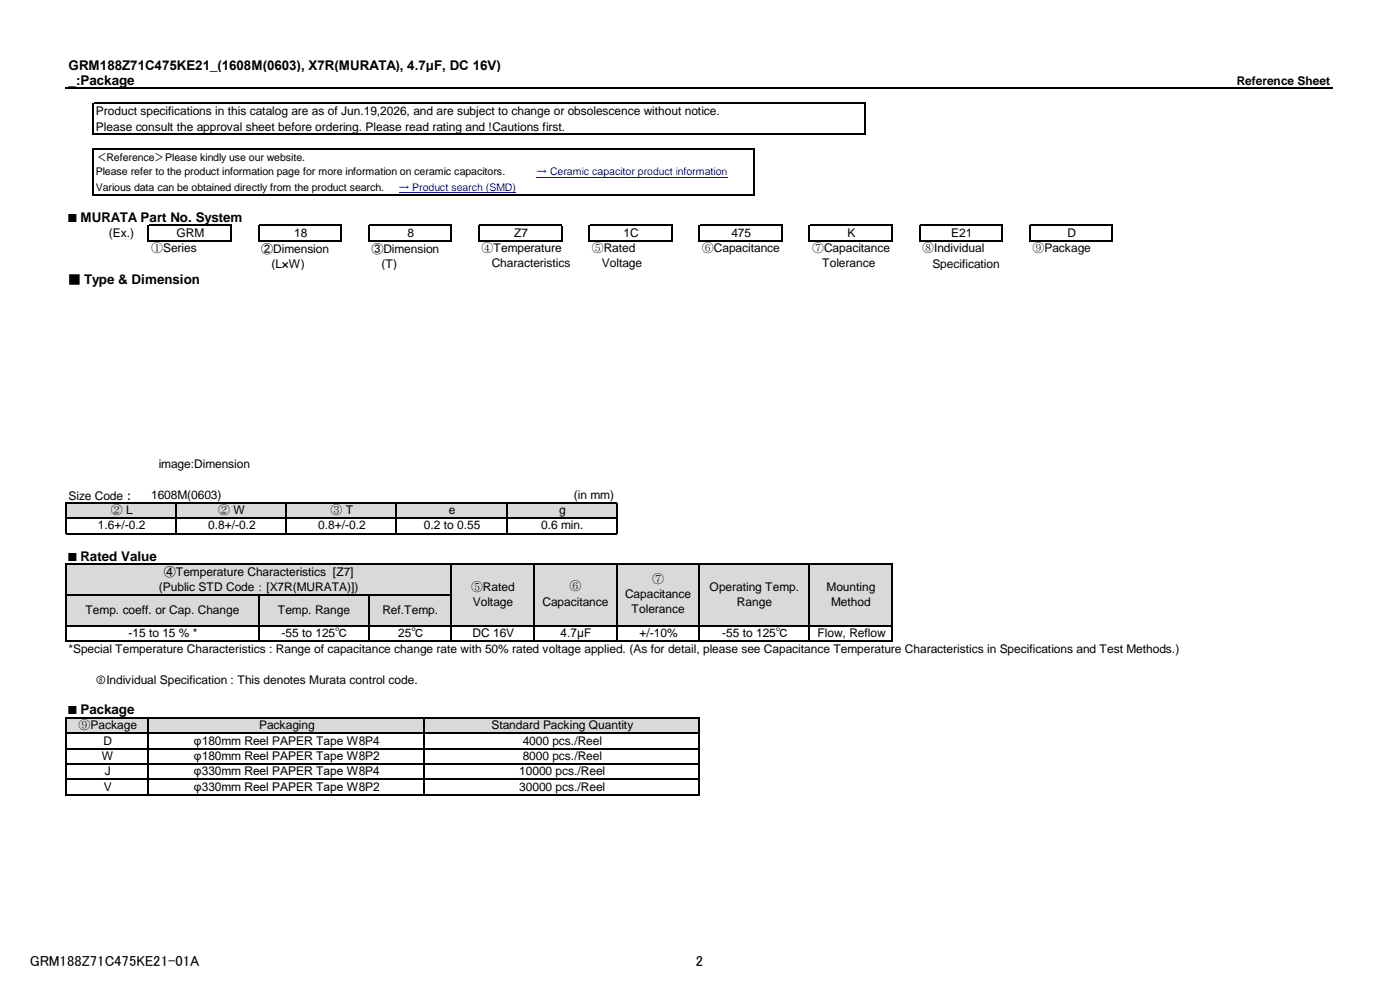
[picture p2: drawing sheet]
<svg xmlns="http://www.w3.org/2000/svg" width="297mm" height="210mm" viewBox="0 0 297 210" stroke-linecap="round" stroke-linejoin="round" font-family="sans-serif">
<defs><g id="words">
<g font-size="3.1">
<text x="6.3" y="205">GRM188Z71C475KE21-01A</text>
<text x="147.6" y="205">2</text>
</g>
<g font-size="2.8">
<text x="14.6" y="14.8">GRM188Z71C475KE21_(1608M(0603), X7R(MURATA), 4.7μF, DC 16V)</text>
<text x="14.6" y="18">_:Package</text>
<text x="14.6" y="47">■ MURATA Part No. System</text>
<text x="14.6" y="60.3">■ Type &amp; Dimension</text>
<text x="14.6" y="118.9">■ Rated Value</text>
<text x="14.6" y="151.5">■ Package</text>
</g>
<g font-size="2.5">
<text x="262.4" y="18">Reference Sheet</text>
<text x="20.4" y="24.5">Product specifications in this catalog are as of Jun.19,2026, and are subject to change or obsolescence without notice.</text>
<text x="20.4" y="27.7">Please consult the approval sheet before ordering. Please read rating and !Cautions first.</text>
<text x="23.1" y="50.2">(Ex.)</text>
<text x="32.1" y="53.6">①Series</text>
<text x="37.5" y="50.2">GRM</text>
<text x="55.4" y="53.6">②Dimension</text>
<text x="62.4" y="50.2">18</text>
<text x="78.8" y="53.6">③Dimension</text>
<text x="86.5" y="50.2">8</text>
<text x="102.2" y="53.6">④Temperature</text>
<text x="109.1" y="50.2">Z7</text>
<text x="125.5" y="53.6">⑤Rated</text>
<text x="132.3" y="50.2">1C</text>
<text x="148.9" y="53.6">⑥Capacitance</text>
<text x="155.2" y="50.2">475</text>
<text x="172.3" y="53.6">⑦Capacitance</text>
<text x="179.8" y="50.2">K</text>
<text x="195.6" y="53.6">⑧Individual</text>
<text x="201.8" y="50.2">E21</text>
<text x="219" y="53.6">⑨Package</text>
<text x="226.5" y="50.2">D</text>
<text x="57.6" y="56.8">(L×W)</text>
<text x="80.9" y="56.8">(T)</text>
<text x="104.3" y="56.7">Characteristics</text>
<text x="127.7" y="56.7">Voltage</text>
<text x="174.4" y="56.7">Tolerance</text>
<text x="197.8" y="56.8">Specification</text>
<text x="33.7" y="99.2">image:Dimension</text>
<text x="14.5" y="106.1">Size Code：</text>
<text x="32.1" y="105.9">1608M(0603)</text>
<text x="121.8" y="105.9">(in mm)</text>
<text x="20.8" y="112.3">1.6+/-0.2</text>
<text x="23.5" y="109">② L</text>
<text x="44.2" y="112.3">0.8+/-0.2</text>
<text x="46.3" y="109">② W</text>
<text x="67.5" y="112.3">0.8+/-0.2</text>
<text x="70.1" y="109">③ T</text>
<text x="89.9" y="112.3">0.2 to 0.55</text>
<text x="95.2" y="109">e</text>
<text x="114.8" y="112.3">0.6 min.</text>
<text x="118.6" y="109">g</text>
<text x="33.7" y="125.3">(Public STD Code：[X7R(MURATA)])</text>
<text x="34.8" y="122.2">④Temperature Characteristics [Z7]</text>
<text x="99.9" y="125.3">⑤Rated</text>
<text x="120.8" y="125.2">⑥</text>
<text x="138.4" y="123.6">⑦</text>
<text x="150.6" y="125.4">Operating Temp.</text>
<text x="175.4" y="125.4">Mounting</text>
<text x="18.1" y="130.2">Temp. coeff. or Cap. Change</text>
<text x="58.9" y="130.2">Temp. Range</text>
<text x="81.1" y="130.2">Ref.Temp.</text>
<text x="100.3" y="128.6">Voltage</text>
<text x="115.1" y="128.5">Capacitance</text>
<text x="132.6" y="126.9">Capacitance</text>
<text x="134" y="130">Tolerance</text>
<text x="156.4" y="128.5">Range</text>
<text x="176.3" y="128.5">Method</text>
<text x="27.3" y="135.1">-15 to 15 % *</text>
<text x="59.7" y="135.1">-55 to 125℃</text>
<text x="84.5" y="135.1">25℃</text>
<text x="100.3" y="135.1">DC 16V</text>
<text x="118.9" y="135.1">4.7μF</text>
<text x="135.7" y="135.1">+/-10%</text>
<text x="153.2" y="135.1">-55 to 125℃</text>
<text x="173.4" y="135.1">Flow, Reflow</text>
<text x="14.5" y="138.5">*Special Temperature Characteristics : Range of capacitance change rate with 50% rated voltage applied. (As for detail, please see Capacitance Temperature Characteristics in Specifications and Test Methods.)</text>
<text x="20.4" y="145.1">⑧Individual Specification : This denotes Murata control code.</text>
<text x="16.7" y="154.6">⑨Package</text>
<text x="55" y="154.7">Packaging</text>
<text x="104.2" y="154.7">Standard Packing Quantity</text>
<text x="21.6" y="161.2">W</text>
<text x="22" y="157.9">D</text>
<text x="41.2" y="161.2">φ180mm Reel PAPER Tape W8P2</text>
<text x="41.2" y="157.9">φ180mm Reel PAPER Tape W8P4</text>
<text x="110.9" y="161.2">8000 pcs./Reel</text>
<text x="110.9" y="157.9">4000 pcs./Reel</text>
<text x="22.1" y="167.7">V</text>
<text x="22.3" y="164.5">J</text>
<text x="41.2" y="167.7">φ330mm Reel PAPER Tape W8P2</text>
<text x="41.2" y="164.5">φ330mm Reel PAPER Tape W8P4</text>
<text x="110.2" y="167.7">30000 pcs./Reel</text>
<text x="110.2" y="164.5">10000 pcs./Reel</text>
</g>
<g font-size="2.2">
<text x="20.3" y="34.1">＜Reference＞Please kindly use our website.</text>
<text x="20.3" y="37.2">Please refer to the product information page for more information on ceramic capacitors.</text>
<text x="20.3" y="40.5">Various data can be obtained directly from the product search.</text>
</g>
<g font-size="2.2" fill="#00f">
<text x="84.6" y="40.5">→ Product search (SMD)</text>
<text x="113.8" y="37.2">→ Ceramic capacitor product information</text>
</g>
</g></defs>
<path d="M14 106.7h116.9v3.3h-116.9z" fill-rule="evenodd" fill="#d9d9d9"/>
<g fill="#fff">
<path d="M130.8 106.7h157.8v3.3h-157.8z" fill-rule="evenodd"/>
<path d="M8.2 109.9h5.8v3.3h-5.8z" fill-rule="evenodd"/>
<path d="M14 109.9h116.9v3.3h-116.9z" fill-rule="evenodd"/>
<path d="M130.8 109.9h157.8v3.3h-157.8z" fill-rule="evenodd"/>
<path d="M8.2 113.2h280.4v3.1h-280.4z" fill-rule="evenodd"/>
<path d="M8.2 116.2h5.8v3.5h-5.8z" fill-rule="evenodd"/>
<path d="M19.8 116.2h268.8v3.5h-268.8z" fill-rule="evenodd"/>
<path d="M8.2 119.7h5.8v13.1h-5.8z" fill-rule="evenodd"/>
</g>
<path d="M14 119.7h175.3v13.1h-175.3z" fill-rule="evenodd" fill="#d9d9d9"/>
<g fill="#fff">
<path d="M189.3 119.7h99.3v13.1h-99.3z" fill-rule="evenodd"/>
<path d="M8.2 132.7h5.8v3.3h-5.8z" fill-rule="evenodd"/>
<path d="M14 132.7h175.3v3.3h-175.3z" fill-rule="evenodd"/>
<path d="M189.3 132.7h99.3v3.3h-99.3z" fill-rule="evenodd"/>
<path d="M8.2 136h5.8v3.3h-5.8z" fill-rule="evenodd"/>
<path d="M19.8 136h268.8v3.3h-268.8z" fill-rule="evenodd"/>
<path d="M8.2 139.3h280.4v3.3h-280.4z" fill-rule="evenodd"/>
<path d="M8.2 142.5h11.7v3.3h-11.7z" fill-rule="evenodd"/>
<path d="M25.7 142.5h262.9v3.3h-262.9z" fill-rule="evenodd"/>
<path d="M8.2 145.8h280.4v3.1h-280.4z" fill-rule="evenodd"/>
<path d="M8.2 148.8h5.8v3.5h-5.8z" fill-rule="evenodd"/>
<path d="M19.8 148.8h268.8v3.5h-268.8z" fill-rule="evenodd"/>
<path d="M8.2 152.3h5.8v3.3h-5.8z" fill-rule="evenodd"/>
</g>
<path d="M14 152.3h134.4v3.3h-134.4z" fill-rule="evenodd" fill="#d9d9d9"/>
<g fill="#fff">
<path d="M148.4 152.3h140.2v3.3h-140.2z" fill-rule="evenodd"/>
<path d="M8.2 155.6h5.8v13h-5.8z" fill-rule="evenodd"/>
<path d="M14 155.6h134.4v13h-134.4z" fill-rule="evenodd"/>
<path d="M148.4 155.6h140.2v13h-140.2z" fill-rule="evenodd"/>
<path d="M8.2 168.6h280.4v3.1h-280.4z" fill-rule="evenodd"/>
</g>
<path d="M113.8 37.6h40.5M84.6 40.8h24.9" fill="none" stroke="#00f" stroke-width=".21"/>
<g fill="none" stroke="#000" stroke-width=".25">
<path d="M14 18.7h268.8M19.8 21.8v6.8M19.8 31.4v10M19.9 21.9h163.6M19.9 28.5h163.6M19.9 31.5h140.3M160 31.6v9.8M183.4 22.1v6.5M19.9 41.3h140.3M31.6 47.8h17.6M31.6 51.1h17.6M49 47.9v3.3"/>
<path d="M54.9 47.7v3.5M55 47.8h17.5M55 51.1h17.5M72.4 47.9v3.3M78.2 47.7v3.5M78.4 47.8h17.5M78.4 51.1h17.5M95.8 47.9v3.3M101.6 47.7v3.5M101.7 47.8h17.6M101.7 51.1h17.6M119.1 47.9v3.3"/>
<path d="M125 47.7v3.5M125.1 47.8h17.5M125.1 51.1h17.5M142.5 47.9v3.3M148.4 47.7v3.5M148.5 47.8h17.5M148.5 51.1h17.5M165.9 47.9v3.3M171.7 47.7v3.5M171.9 47.8h17.5M171.9 51.1h17.5M189.3 47.9v3.3"/>
<path d="M195.1 47.7v3.5M195.2 47.8h17.5M195.2 51.1h17.5M212.6 47.9v3.3M218.5 47.7v3.5M218.6 47.8h17.5M218.6 51.1h17.5M236 47.9v3.3M14 106.5v6.8M14 119.6v16.5M14.1 106.7h116.9M14.1 109.9h116.9"/>
<path d="M14.1 113.2h116.9M14.1 119.7h175.3M37.3 106.8v6.5M60.7 106.8v6.5M84.1 106.8v6.5M95.8 119.8v16.3M107.5 106.8v6.5M113.3 119.8v16.3M130.8 106.8v6.5M130.8 119.8v16.3M148.4 119.8v16.3M171.7 119.8v16.3"/>
<path d="M189.3 119.8v16.3M14.1 126.2h81.8M14.1 132.7h175.3M14.1 136h175.3M54.9 126.3v9.8M78.2 126.3v9.8M14 152.2v16.5M14.1 152.3h134.4M14.1 158.8h134.4M89.9 152.4v16.3M148.4 152.4v16.3M14.1 162.1h134.4"/>
<path d="M14.1 165.3h134.4M14.1 168.6h134.4"/>
</g>
<path d="M31.5 47.7v3.5M14.1 155.6h134.4M31.5 152.4v16.3" fill="none" stroke="#000" stroke-width=".26"/>
<use href="#words"/>
</svg>
